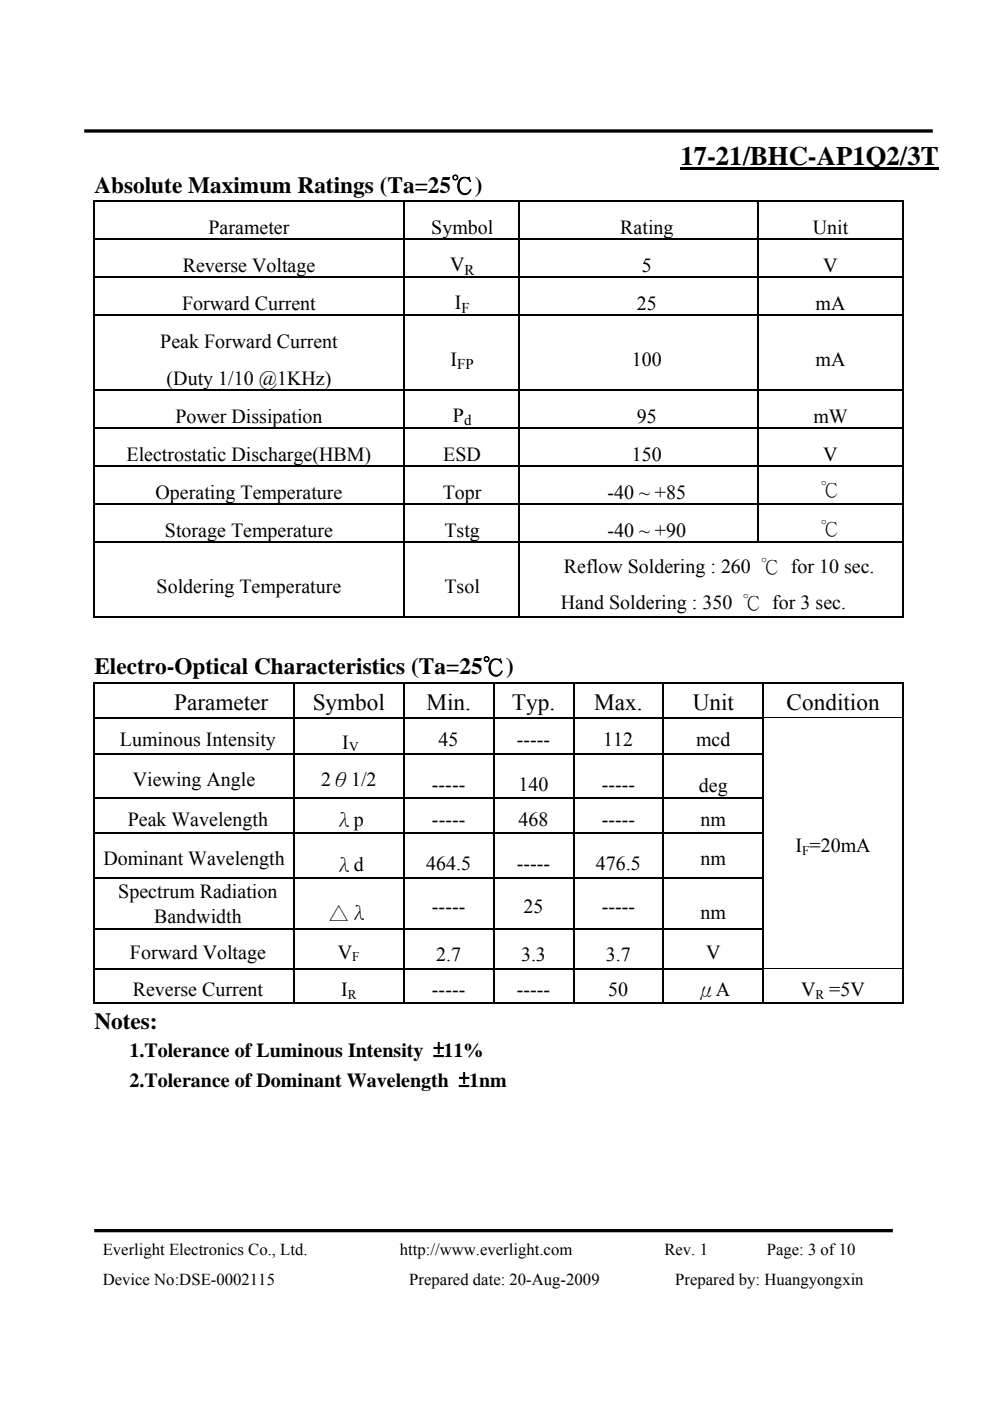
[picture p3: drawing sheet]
<svg xmlns="http://www.w3.org/2000/svg" width="210mm" height="297mm" viewBox="0 0 210 297" stroke-linecap="round" stroke-linejoin="round" font-family="sans-serif">
<defs><g id="words">
<text font-size="5.7" x="144.3" y="34.9">17-21/BHC-AP1Q2/3T</text>
<g font-size="4.9">
<text x="20" y="40.8">Absolute Maximum Ratings (Ta=25℃)</text>
<text x="20" y="142.9">Electro-Optical Characteristics (Ta=25℃)</text>
<text x="36.9" y="150.6">Parameter</text>
<text x="66.3" y="150.6">Symbol</text>
<text x="90.4" y="150.6">Min.</text>
<text x="108.5" y="150.6">Typ.</text>
<text x="126" y="150.6">Max.</text>
<text x="146.9" y="150.6">Unit</text>
<text x="166.8" y="150.6">Condition</text>
<text x="20" y="218.1">Notes:</text>
</g>
<g font-size="4.2">
<text x="44.2" y="49.6">Parameter</text>
<text x="91.4" y="49.6">Symbol</text>
<text x="131.5" y="49.6">Rating</text>
<text x="172.3" y="49.6">Unit</text>
<text x="38.7" y="57.7">Reverse Voltage</text>
<text x="95.4" y="57.5">V</text>
<text x="136.1" y="57.7">5</text>
<text x="174.6" y="57.7">V</text>
<text x="38.6" y="65.8">Forward Current</text>
<text x="96.4" y="65.6">I</text>
<text x="135" y="65.8">25</text>
<text x="172.9" y="65.8">mA</text>
<text x="34" y="73.8">Peak Forward Current</text>
<text x="95.5" y="77.5">I</text>
<text x="134" y="77.7">100</text>
<text x="172.9" y="77.7">mA</text>
<text x="35.3" y="81.6">(Duty 1/10 @1KHz)</text>
<text x="37.2" y="89.7">Power Dissipation</text>
<text x="96" y="89.5">P</text>
<text x="135" y="89.7">95</text>
<text x="172.5" y="89.7">mW</text>
<text x="26.8" y="97.7">Electrostatic Discharge(HBM)</text>
<text x="94" y="97.7">ESD</text>
<text x="134" y="97.7">150</text>
<text x="174.5" y="97.7">V</text>
<text x="33" y="105.8">Operating Temperature</text>
<text x="93.9" y="105.8">Topr</text>
<text x="128.8" y="105.8">-40 ~ +85</text>
<text x="174" y="105.3">℃</text>
<text x="35" y="113.9">Storage Temperature</text>
<text x="94.2" y="113.9">Tstg</text>
<text x="128.8" y="113.9">-40 ~ +90</text>
<text x="174" y="113.3">℃</text>
<text x="33.2" y="125.8">Soldering Temperature</text>
<text x="94.2" y="125.8">Tsol</text>
<text x="119.6" y="121.4">Reflow Soldering : 260 ℃ for 10 sec.</text>
<text x="118.9" y="129.2">Hand Soldering : 350 ℃ for 3 sec.</text>
<text x="25.4" y="158.1">Luminous Intensity</text>
<text x="72.6" y="158.7">I</text>
<text x="93" y="158.1">45</text>
<text x="109.6" y="158.1">-----</text>
<text x="127.9" y="158.1">112</text>
<text x="147.6" y="158.1">mcd</text>
<text x="28.2" y="166.7">Viewing Angle</text>
<text x="68.1" y="166.7">2θ1/2</text>
<text x="91.6" y="167.7">-----</text>
<text x="109.9" y="167.7">140</text>
<text x="127.6" y="167.7">-----</text>
<text x="148.2" y="167.9">deg</text>
<text x="27.1" y="175.1">Peak Wavelength</text>
<text x="70.8" y="175.1">λp</text>
<text x="91.6" y="175.1">-----</text>
<text x="109.9" y="175.1">468</text>
<text x="127.6" y="175.1">-----</text>
<text x="148.5" y="175.1">nm</text>
<text x="21.9" y="183.5">Dominant Wavelength</text>
<text x="70.8" y="184.7">λd</text>
<text x="90.4" y="184.6">464.5</text>
<text x="109.6" y="184.6">-----</text>
<text x="126.3" y="184.6">476.5</text>
<text x="148.5" y="183.5">nm</text>
<text x="168.7" y="180.7">I =20mA</text>
<text x="25.1" y="190.5">Spectrum Radiation</text>
<text x="32.7" y="195.8">Bandwidth</text>
<text x="69.7" y="194.9">△λ</text>
<text x="91.6" y="193.7">-----</text>
<text x="111" y="193.7">25</text>
<text x="127.6" y="193.7">-----</text>
<text x="148.5" y="194.9">nm</text>
<text x="27.6" y="203.3">Forward Voltage</text>
<text x="71.6" y="203.3">V</text>
<text x="92.5" y="203.8">2.7</text>
<text x="110.5" y="203.8">3.3</text>
<text x="128.5" y="203.8">3.7</text>
<text x="149.7" y="203.3">V</text>
<text x="28.1" y="211.2">Reverse Current</text>
<text x="72.3" y="211.2">I</text>
<text x="91.6" y="211.2">-----</text>
<text x="109.6" y="211.2">-----</text>
<text x="129" y="211.2">50</text>
<text x="147.6" y="211.2">μA</text>
<text x="169.8" y="211.2">V =5V</text>
<text x="27.4" y="224.1">1.Tolerance of Luminous Intensity ±11%</text>
<text x="27.4" y="230.4">2.Tolerance of Dominant Wavelength ±1nm</text>
</g>
<g font-size="3.5">
<text x="21.8" y="266">Everlight Electronics Co., Ltd.</text>
<text x="84.8" y="266">http://www.everlight.com</text>
<text x="140.9" y="266">Rev. 1</text>
<text x="162.6" y="266">Page: 3 of 10</text>
<text x="21.8" y="272.4">Device No:DSE-0002115</text>
<text x="86.8" y="272.4">Prepared date: 20-Aug-2009</text>
<text x="143.2" y="272.4">Prepared by: Huangyongxin</text>
</g>
<g font-size="3.2">
<text x="98.5" y="58.2">R</text>
<text x="97.8" y="66.3">F</text>
<text x="97" y="78.2">FP</text>
<text x="98.4" y="90.2">d</text>
</g>
<g font-size="2.8">
<text x="74" y="159.3">V</text>
<text x="170.1" y="181.3">F</text>
<text x="74.7" y="203.8">F</text>
<text x="73.7" y="211.7">R</text>
<text x="172.9" y="211.7">R</text>
</g>
</g></defs>
<g fill="#000">
<path d="M144.3 35.5h54.7v.5h-54.7zM19.9 42.5h.2v.3h-.2zM19.9 50.6h.2v.3h-.2zM19.9 58.7h.2v.2h-.2zM85.5 42.5h.2v.3h-.2zM85.5 50.6h.2v.3h-.2zM85.5 58.7h.2v.2h-.2zM109.8 42.5h.3v.3h-.3zM109.8 50.6h.3v.3h-.3zM109.8 58.7h.3v.2h-.3zM160.6 42.5h.3v.3h-.3zM160.6 50.6h.3v.3h-.3z"/>
<path d="M160.6 58.7h.3v.2h-.3zM191.3 42.5h.3v.3h-.3zM191.3 50.6h.3v.3h-.3zM191.3 58.7h.3v.2h-.3zM19.9 66.7h.2v.3h-.2zM85.5 66.7h.2v.3h-.2zM109.8 66.7h.3v.3h-.3zM160.6 66.7h.3v.3h-.3zM191.3 66.7h.3v.3h-.3zM19.9 82.6h.2v.2h-.2zM19.9 90.6h.2v.3h-.2zM19.9 98.7h.2v.3h-.2z"/>
<path d="M85.5 82.6h.2v.2h-.2zM85.5 90.6h.2v.3h-.2zM85.5 98.7h.2v.3h-.2zM109.8 82.6h.3v.2h-.3zM109.8 90.6h.3v.3h-.3zM109.8 98.7h.3v.3h-.3zM160.6 82.6h.3v.2h-.3zM160.6 90.6h.3v.3h-.3zM160.6 98.7h.3v.3h-.3zM191.3 82.6h.3v.2h-.3zM191.3 90.6h.3v.3h-.3zM191.3 98.7h.3v.3h-.3z"/>
<path d="M19.9 106.8h.2v.2h-.2zM19.9 114.8h.2v.3h-.2zM85.5 106.8h.2v.2h-.2zM85.5 114.8h.2v.3h-.2zM109.8 106.8h.3v.2h-.3zM109.8 114.8h.3v.3h-.3zM160.6 106.8h.3v.2h-.3zM191.3 106.8h.3v.2h-.3zM191.3 114.8h.3v.3h-.3zM191.3 130.7h.3v.2h-.3zM19.9 144.7h.2v.2h-.2zM19.9 152h.2v.3h-.2z"/>
<path d="M19.9 159.7h.2v.3h-.2zM62.2 144.7h.3v.2h-.3zM62.2 152h.3v.3h-.3zM62.2 159.7h.3v.3h-.3zM85.5 144.7h.2v.2h-.2zM85.5 152h.2v.3h-.2zM85.5 159.7h.2v.3h-.2zM104.5 144.7h.3v.2h-.3zM104.5 152h.3v.3h-.3zM104.5 159.7h.3v.3h-.3zM121.5 144.7h.2v.2h-.2zM121.5 152h.2v.3h-.2z"/>
<path d="M121.5 159.7h.2v.3h-.2zM140.5 144.7h.3v.2h-.3zM140.5 152h.3v.3h-.3zM140.5 159.7h.3v.3h-.3zM161.7 144.7h.2v.2h-.2zM161.7 152h.2v.3h-.2zM161.7 159.7h.2v.3h-.2zM191.3 144.7h.3v.2h-.3zM191.3 152h.3v.3h-.3zM191.3 159.7h.3v.3h-.3zM19.9 169.2h.2v.2h-.2zM19.9 176.5h.2v.3h-.2z"/>
<path d="M62.2 169.2h.3v.2h-.3zM62.2 176.5h.3v.3h-.3zM85.5 169.2h.2v.2h-.2zM85.5 176.5h.2v.3h-.2zM104.5 169.2h.3v.2h-.3zM104.5 176.5h.3v.3h-.3zM121.5 169.2h.2v.2h-.2zM121.5 176.5h.2v.3h-.2zM140.5 169.2h.3v.2h-.3zM140.5 176.5h.3v.3h-.3zM161.7 169.2h.2v.2h-.2zM161.7 176.5h.2v.3h-.2z"/>
<path d="M191.3 169.2h.3v.2h-.3zM191.3 176.5h.3v.3h-.3zM19.9 186h.2v.2h-.2zM19.9 196.8h.2v.3h-.2zM62.2 186h.3v.2h-.3zM62.2 196.8h.3v.3h-.3zM85.5 186h.2v.2h-.2zM85.5 196.8h.2v.3h-.2zM104.5 186h.3v.2h-.3zM104.5 196.8h.3v.3h-.3zM121.5 186h.2v.2h-.2zM121.5 196.8h.2v.3h-.2z"/>
<path d="M140.5 186h.3v.2h-.3zM140.5 196.8h.3v.3h-.3zM161.7 186h.2v.2h-.2zM161.7 196.8h.2v.3h-.2zM191.3 186h.3v.2h-.3zM191.3 196.8h.3v.3h-.3zM19.9 205.3h.2v.2h-.2zM62.2 205.3h.3v.2h-.3zM85.5 205.3h.2v.2h-.2zM104.5 205.3h.3v.2h-.3zM121.5 205.3h.2v.2h-.2zM140.5 205.3h.3v.2h-.3z"/>
<path d="M161.7 205.3h.2v.2h-.2zM191.3 205.3h.3v.2h-.3zM191.3 212.6h.3v.3h-.3z"/>
</g>
<path d="M17.9 27.8h179.9M20 260.9h169.3" fill="none" stroke="#000" stroke-width=".71" stroke-linecap="butt"/>
<g fill="none" stroke="#000" stroke-width=".25">
<path d="M19.9 42.7h65.6M20 42.8v7.8M20 50.9v7.8M20 58.9v7.8M20.1 50.7h65.4M20.1 58.8h65.4M85.6 42.8v7.8M85.6 50.9v7.8M85.6 58.9v7.8M85.7 42.7h24.1M85.7 50.7h24.1M85.7 58.8h24.1"/>
<path d="M110 42.8v7.8M110 50.9v7.8M110 58.9v7.8M110.1 42.7h50.5M110.1 50.7h50.5M110.1 58.8h50.5M160.8 42.8v7.8M160.8 50.9v7.8M160.8 58.9v7.8M160.9 42.7h30.4M160.9 50.7h30.4M160.9 58.8h30.4"/>
<path d="M191.5 42.8v7.8M191.5 50.9v7.8M191.5 58.9v7.8M20 67v15.6M20.1 66.9h65.4M85.6 67v15.6M85.7 66.9h24.1M110 67v15.6M110.1 66.9h50.5M160.8 67v15.6M160.9 66.9h30.4M191.5 67v15.6"/>
<path d="M20 82.8v7.8M20 90.9v7.8M20 99v7.8M20.1 82.7h65.4M20.1 90.8h65.4M20.1 98.8h65.4M85.6 82.8v7.8M85.6 90.9v7.8M85.6 99v7.8M85.7 82.7h24.1M85.7 90.8h24.1M85.7 98.8h24.1"/>
<path d="M110 82.8v7.8M110 90.9v7.8M110 99v7.8M110.1 82.7h50.5M110.1 90.8h50.5M110.1 98.8h50.5M160.8 82.8v7.8M160.8 90.9v7.8M160.8 99v7.8M160.9 82.7h30.4M160.9 90.8h30.4M160.9 98.8h30.4"/>
<path d="M191.5 82.8v7.8M191.5 90.9v7.8M191.5 99v7.8M20 107v7.8M20 115.1v15.8M20.1 106.9h65.4M20.1 115h65.4M85.6 107v7.8M85.6 115.1v15.8M85.7 106.9h24.1M85.7 115h24.1M110 107v7.8"/>
<path d="M110 115.1v15.8M110.1 106.9h50.5M110.1 115h81.2M160.8 107v7.8M160.9 106.9h30.4M191.5 107v7.8M191.5 115.1v15.8M19.9 130.8h65.6M85.7 130.8h24.1M110.1 130.8h81.2M19.9 144.8h42.3M20 144.9v7.1"/>
<path d="M20 152.3v7.4M20 160v9.2M20.1 152.1h42.1M20.1 159.8h42.1M62.3 144.9v7.1M62.3 152.3v7.4M62.3 160v9.2M62.5 144.8h23M62.5 152.1h23M62.5 159.8h23M85.6 144.9v7.1M85.6 152.3v7.4"/>
<path d="M85.6 160v9.2M85.7 144.8h18.8M85.7 152.1h18.8M85.7 159.8h18.8M104.7 144.9v7.1M104.7 152.3v7.4M104.7 160v9.2M104.8 144.8h16.7M104.8 152.1h16.7M104.8 159.8h16.7M121.6 144.9v7.1M121.6 152.3v7.4"/>
<path d="M121.6 160v9.2M121.7 144.8h18.8M121.7 152.1h18.8M121.7 159.8h18.8M140.7 144.9v7.1M140.7 152.3v7.4M140.7 160v9.2M140.8 144.8h20.9M140.8 152.1h20.9M140.8 159.8h20.9M161.8 144.9v7.1M161.8 152.3v7.4"/>
<path d="M161.8 160v9.2M161.9 144.8h29.4M191.5 144.9v7.1M191.5 152.3v7.4M191.5 160v9.2M20 169.4v7.1M20 176.8v9.2M20.1 169.3h42.1M20.1 176.6h42.1M62.3 169.4v7.1M62.3 176.8v9.2M62.5 169.3h23"/>
<path d="M62.5 176.6h23M85.6 169.4v7.1M85.6 176.8v9.2M85.7 169.3h18.8M85.7 176.6h18.8M104.7 169.4v7.1M104.7 176.8v9.2M104.8 169.3h16.7M104.8 176.6h16.7M121.6 169.4v7.1M121.6 176.8v9.2M121.7 169.3h18.8"/>
<path d="M121.7 176.6h18.8M140.7 169.4v7.1M140.7 176.8v9.2M140.8 169.3h20.9M140.8 176.6h20.9M161.8 169.4v7.1M161.8 176.8v9.2M191.5 169.4v7.1M191.5 176.8v9.2M20 186.2v10.6M20 197.1v8.2M20.1 186.1h42.1"/>
<path d="M20.1 197h42.1M62.3 186.2v10.6M62.3 197.1v8.2M62.5 186.1h23M62.5 197h23M85.6 186.2v10.6M85.6 197.1v8.2M85.7 186.1h18.8M85.7 197h18.8M104.7 186.2v10.6M104.7 197.1v8.2M104.8 186.1h16.7"/>
<path d="M104.8 197h16.7M121.6 186.2v10.6M121.6 197.1v8.2M121.7 186.1h18.8M121.7 197h18.8M140.7 186.2v10.6M140.7 197.1v8.2M140.8 186.1h20.9M140.8 197h20.9M161.8 186.2v10.6M161.8 197.1v8.2M191.5 186.2v10.6"/>
<path d="M191.5 197.1v8.2M19.9 212.7h42.3M20 205.5v7.4M20.1 205.4h42.1M62.3 205.5v7.4M62.5 205.4h23M62.5 212.7h23M85.6 205.5v7.4M85.7 205.4h18.8M85.7 212.7h18.8M104.7 205.5v7.4M104.8 205.4h16.7"/>
<path d="M104.8 212.7h16.7M121.6 205.5v7.4M121.7 205.4h18.8M121.7 212.7h18.8M140.7 205.5v7.4M140.8 205.4h20.9M140.8 212.7h20.9M161.8 205.5v7.4M161.9 212.7h29.4M191.5 205.5v7.4"/>
</g>
<path d="M161.9 152.1h29.4M161.9 205.3h29.4" fill="none" stroke="#000" stroke-width=".21"/>
<use href="#words"/>
</svg>
